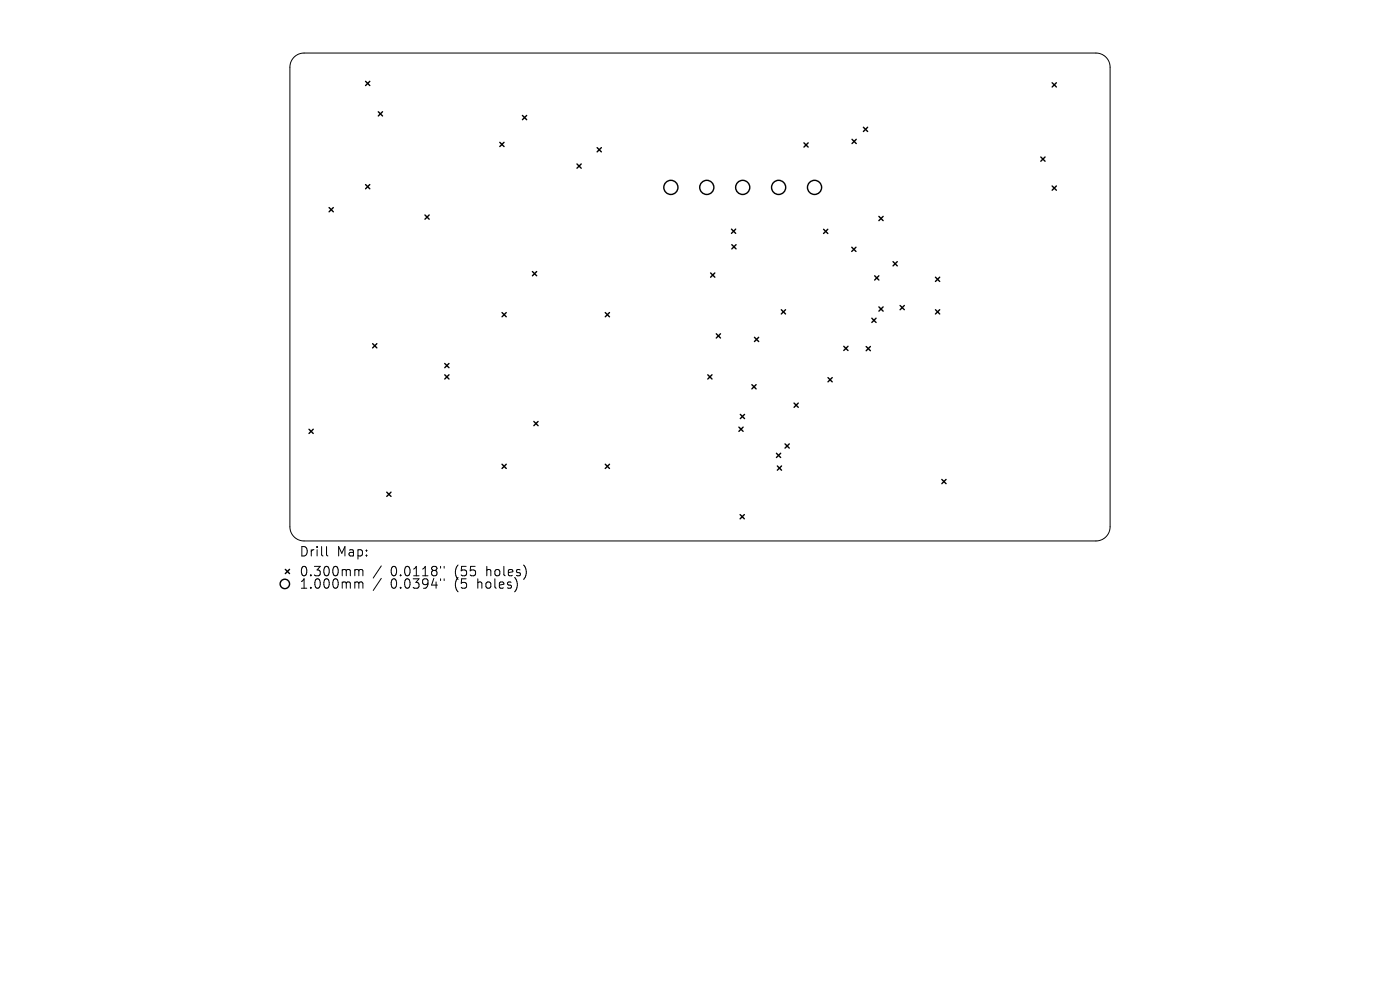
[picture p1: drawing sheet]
<svg xmlns="http://www.w3.org/2000/svg" width="297mm" height="210mm" viewBox="0 0 297 210" stroke-linecap="round" stroke-linejoin="round" font-family="sans-serif">
<defs><g id="words">
<g font-size="2.8">
<text x="63.4" y="118.3">Drill</text>
<text x="71.4" y="118.3">Map:</text>
<text x="63.4" y="122.5">0.300mm</text>
<text x="63.4" y="125.2">1.000mm</text>
<text x="82.9" y="122.5">0.0118&quot;</text>
<text x="82.9" y="125.2">0.0394&quot;</text>
<text x="96.6" y="122.5">(55</text>
<text x="96.6" y="125.2">(5</text>
<text x="101.6" y="125.2">holes)</text>
<text x="103.5" y="122.5">holes)</text>
</g>
</g></defs>
<g fill="none" stroke="#000" stroke-width=".21">
<path d="M62.4 12.1a3 3 0 0 1 2.1-.8h168a3 3 0 0 1 3 3v97.5a3 3 0 0 1-3 3h-168a3 3 0 0 1-3-3v-97.5a3 3 0 0 1 .9-2.2zM69.3 115.9v1.8l.3 .2M75.6 120.8l.4 .1 .1 .2M75.6 123.4h.2l.3 .3M76.1 121.1l.3-.3 .5 .1 .1 1.2M76.1 121.1v1M76.1 123.7v1.1M76.1 123.7l.3-.3 .5 .1 .1 1.3M80.9 120l-1.7 2.6M80.9 122.7l-1.7 2.6M93.5 120.1v.4M93.5 122.8v.4"/>
<path d="M94.2 120.1v.4M94.2 122.8v.4"/>
</g>
<g fill="none" stroke="#000" stroke-width=".3">
<path d="M77.6 17.3l.9 .9M78.5 17.3l-.9 .9M223.2 17.6l.9 .9M224.1 17.6l-.9 .9M77.6 39.2l.9 .9M78.5 39.2l-.9 .9M80.3 23.7l.9 .9M81.2 23.7l-.9 .9M106 30.2l.9 .9M106.9 30.2l-.9 .9M110.8 24.5l.9 .9M111.7 24.5l-.9 .9"/>
<path d="M122.4 34.8l.9 .9M123.3 34.8l-.9 .9M126.7 31.3l.9 .9M127.6 31.3l-.9 .9M170.6 30.3l.9 .9M171.5 30.3l-.9 .9M180.8 29.6l.9 .9M181.7 29.6l-.9 .9M183.2 27l.9 .9M184.1 27l-.9 .9M220.8 33.3l.9 .9M221.7 33.3l-.9 .9"/>
<path d="M223.2 39.5l.9 .9M224.1 39.5l-.9 .9M69.8 44l.9 .9M70.7 44l-.9 .9M90.2 45.6l.9 .9M91.1 45.6l-.9 .9M113 57.6l.9 .9M113.9 57.6l-.9 .9M150.8 57.9l.9 .9M151.7 57.9l-.9 .9M155.2 48.6l.9 .9M155.3 51.9l.9 .9"/>
<path d="M156.1 48.6l-.9 .9M156.2 51.9l-.9 .9M174.7 48.6l.9 .9M175.6 48.6l-.9 .9M180.7 52.4l.9 .9M181.6 52.4l-.9 .9M185.6 58.5l.9 .9M186.5 58.5l-.9 .9M186.5 45.9l.9 .9M187.4 45.9l-.9 .9M189.5 55.5l.9 .9M190.4 55.5l-.9 .9"/>
<path d="M198.5 58.8l.9 .9M199.4 58.8l-.9 .9M79.1 72.9l.9 .9M80 72.9l-.9 .9M94.4 77.1l.9 .9M94.4 79.5l.9 .9M95.3 77.1l-.9 .9M95.3 79.5l-.9 .9M106.5 66.3l.9 .9M107.4 66.3l-.9 .9M128.4 66.3l.9 .9M129.3 66.3l-.9 .9"/>
<path d="M150.2 79.5l.9 .9M151.1 79.5l-.9 .9M152 70.8l.9 .9M152.9 70.8l-.9 .9M160.1 71.6l.9 .9M161 71.6l-.9 .9M165.8 65.7l.9 .9M166.7 65.7l-.9 .9M179 73.5l.9 .9M179.9 73.5l-.9 .9M183.8 73.5l.9 .9M184.7 73.5l-.9 .9"/>
<path d="M185 67.5l.9 .9M185.9 67.5l-.9 .9M186.5 65.1l.9 .9M187.4 65.1l-.9 .9M191 64.8l.9 .9M191.9 64.8l-.9 .9M198.5 65.7l.9 .9M199.4 65.7l-.9 .9M65.6 91.1l.9 .9M66.5 91.1l-.9 .9M106.5 98.5l.9 .9M107.4 98.5l-.9 .9"/>
<path d="M113.3 89.4l.9 .9M114.2 89.4l-.9 .9M128.4 98.5l.9 .9M129.3 98.5l-.9 .9M156.8 90.6l.9 .9M157.1 87.9l.9 .9M157.7 90.6l-.9 .9M158 87.9l-.9 .9M159.5 81.6l.9 .9M160.4 81.6l-.9 .9M164.7 96.2l.9 .9M164.9 98.8l.9 .9"/>
<path d="M165.6 96.2l-.9 .9M165.8 98.8l-.9 .9M166.5 94.2l.9 .9M167.4 94.2l-.9 .9M168.5 85.5l.9 .9M169.4 85.5l-.9 .9M175.7 80.1l.9 .9M176.6 80.1l-.9 .9M82.1 104.4l.9 .9M83 104.4l-.9 .9M157 109.2l.9 .9M157.9 109.2l-.9 .9"/>
<path d="M199.8 101.7l.9 .9M200.7 101.7l-.9 .9M60.5 120.8l.9 .9M61.4 120.8l-.9 .9"/>
<circle cx="142.3" cy="39.8" r="1.5"/>
<circle cx="149.9" cy="39.8" r="1.5"/>
<circle cx="157.6" cy="39.8" r="1.5"/>
<circle cx="165.2" cy="39.8" r="1.5"/>
<circle cx="172.8" cy="39.8" r="1.5"/>
<circle cx="60.4" cy="123.9" r="1"/>
</g>
<use href="#words"/>
</svg>
